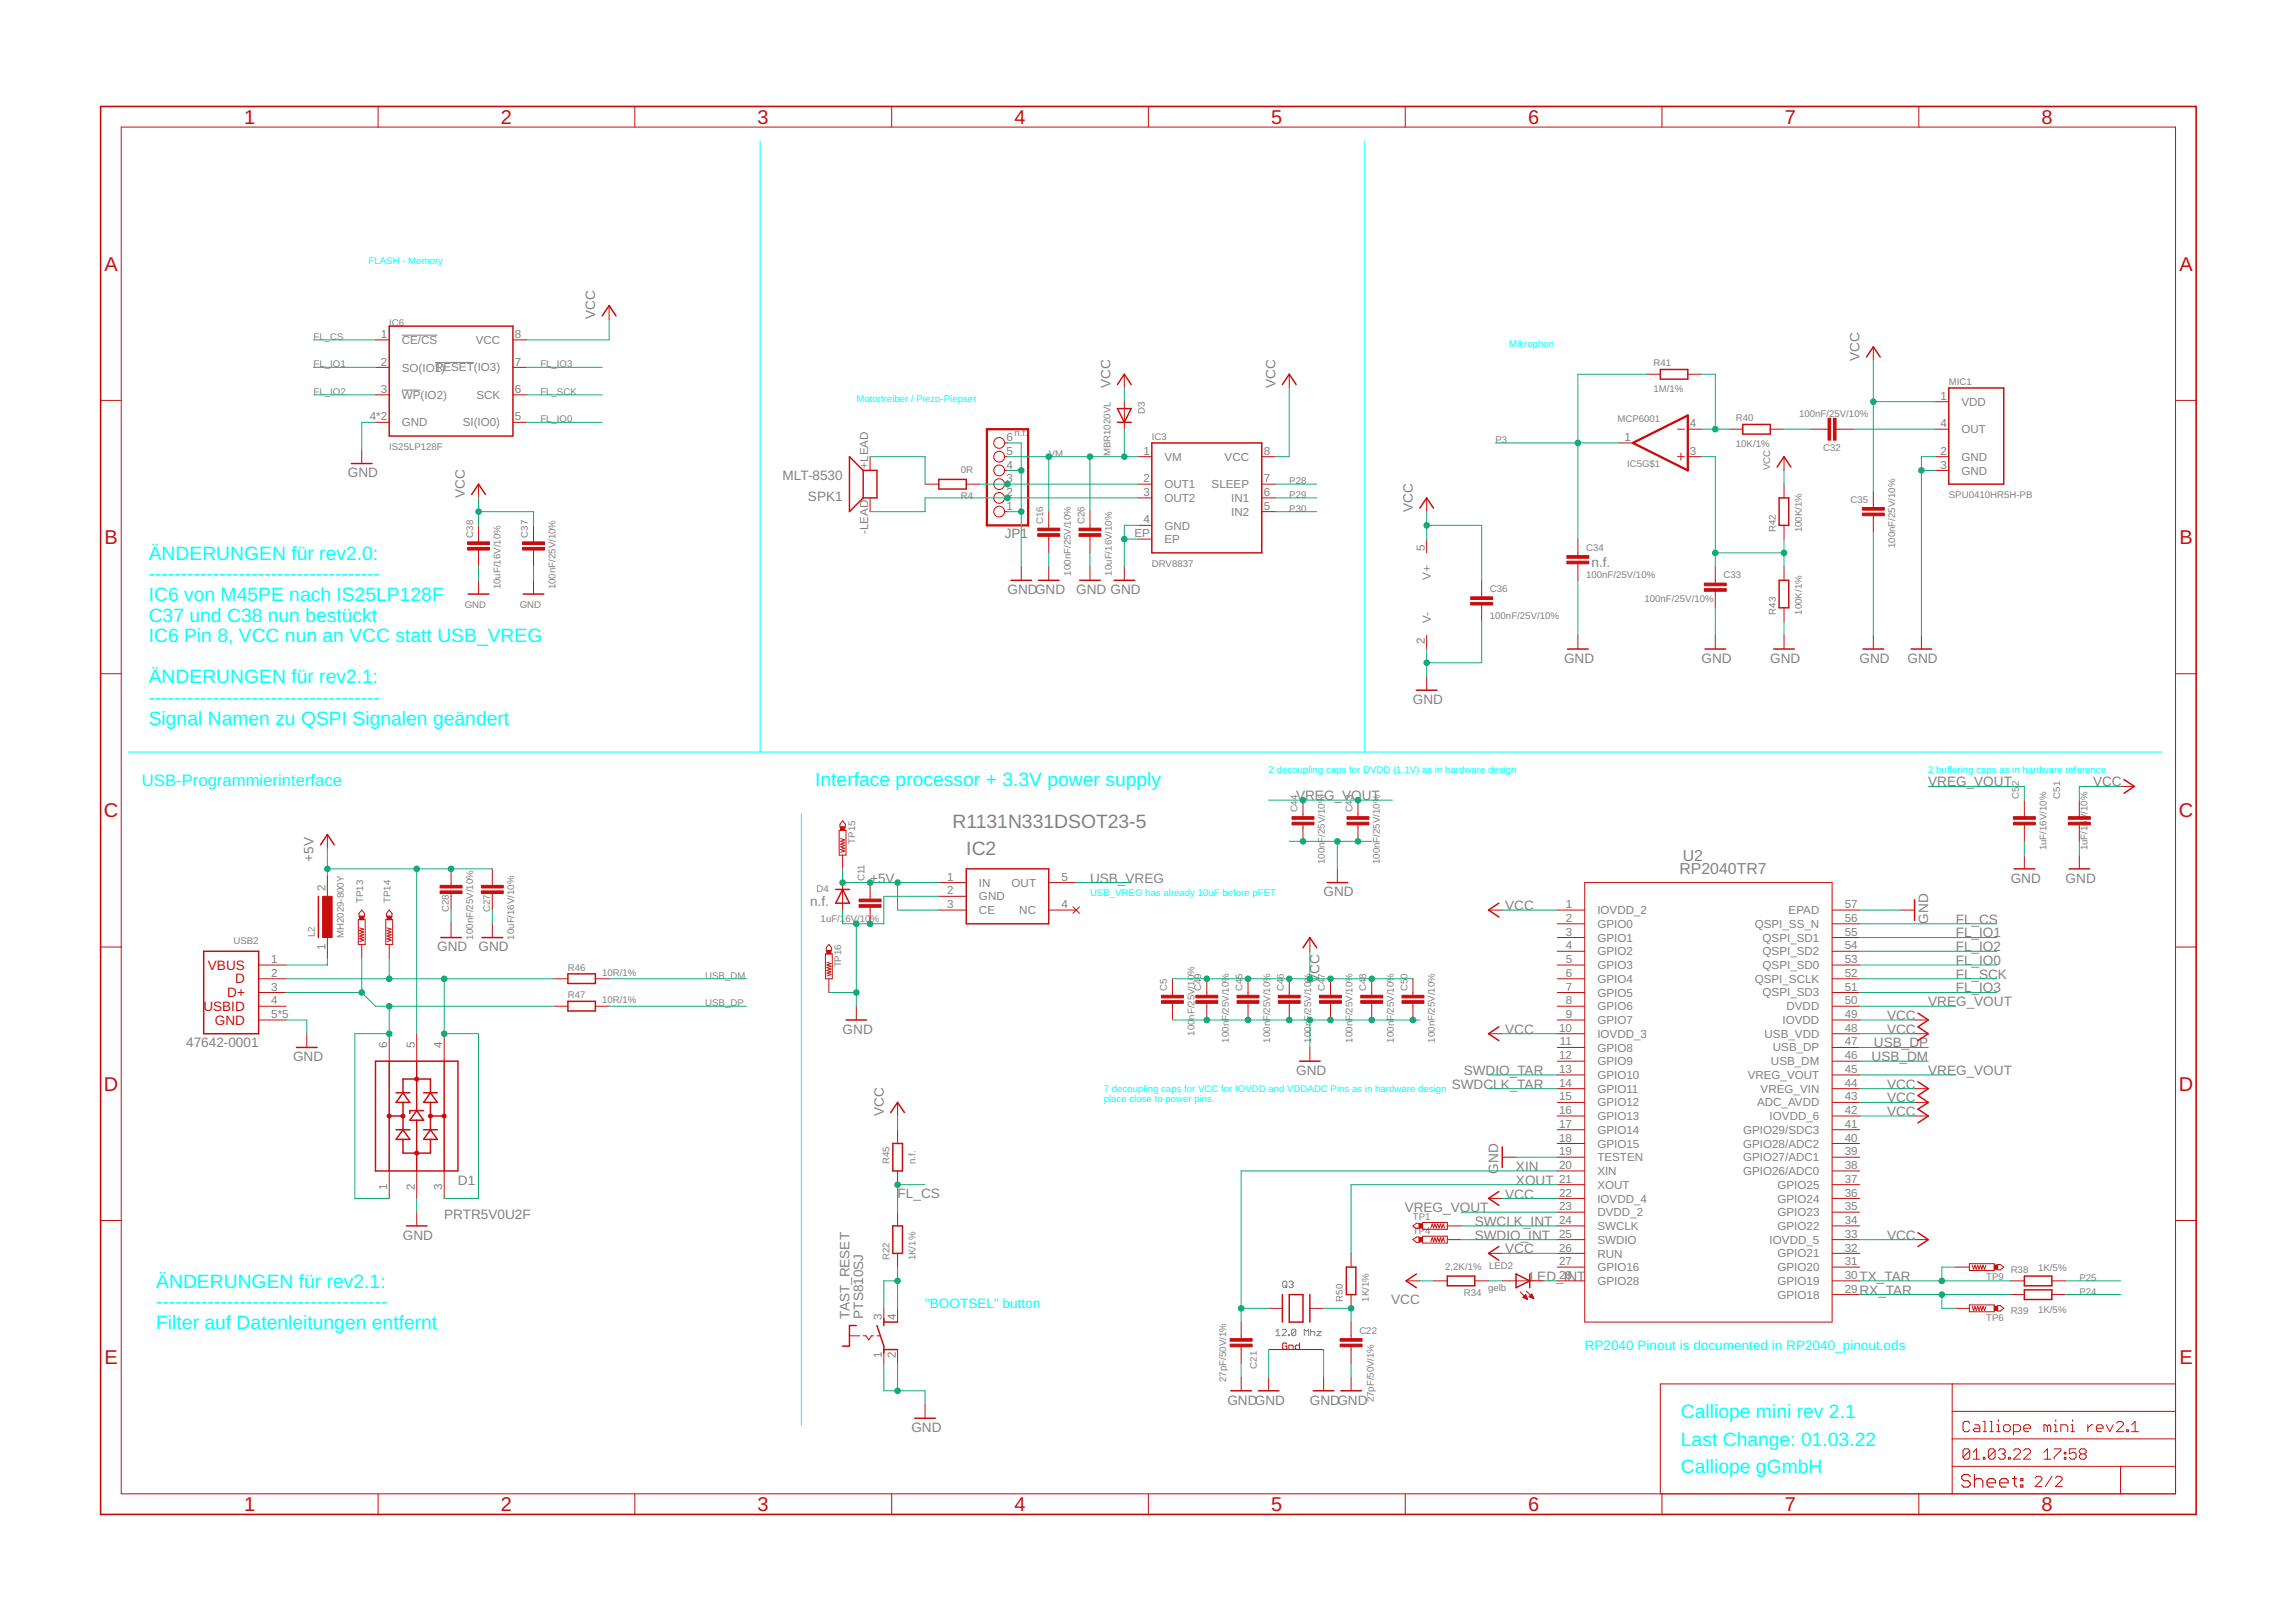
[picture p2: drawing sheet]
<svg xmlns="http://www.w3.org/2000/svg" width="297mm" height="210mm" viewBox="0 0 297 210" stroke-linecap="round" stroke-linejoin="round" font-family="sans-serif">
<defs><g id="words">
<g font-size="2.6" fill="#c90d0c">
<text x="31.6" y="16">1</text>
<text x="64.8" y="16">2</text>
<text x="98" y="16">3</text>
<text x="131.2" y="16">4</text>
<text x="164.5" y="16">5</text>
<text x="197.7" y="16">6</text>
<text x="230.9" y="16">7</text>
<text x="264.1" y="16">8</text>
<text x="13.5" y="35">A</text>
<text x="281.9" y="35">A</text>
<text x="13.5" y="70.4">B</text>
<text x="281.9" y="70.4">B</text>
<text x="13.4" y="105.8">C</text>
<text x="281.9" y="105.8">C</text>
<text x="13.4" y="141.2">D</text>
<text x="281.9" y="141.2">D</text>
<text x="13.5" y="176.5">E</text>
<text x="281.9" y="176.5">E</text>
<text x="31.6" y="195.6">1</text>
<text x="64.8" y="195.6">2</text>
<text x="98" y="195.6">3</text>
<text x="131.2" y="195.6">4</text>
<text x="164.5" y="195.6">5</text>
<text x="197.7" y="195.6">6</text>
<text x="230.9" y="195.6">7</text>
<text x="264.1" y="195.6">8</text>
</g>
<g font-size="2.5" fill="#0ff">
<text x="19.2" y="72.4">ÄNDERUNGEN für rev2.0:</text>
<text x="19.2" y="75.1">------------------------------------</text>
<text x="19.2" y="77.8">IC6 von M45PE nach IS25LP128F</text>
<text x="19.2" y="80.4">C37 und C38 nun bestückt</text>
<text x="19.2" y="83.1">IC6 Pin 8, VCC nun an VCC statt USB_VREG</text>
<text x="19.2" y="88.4">ÄNDERUNGEN für rev2.1:</text>
<text x="19.2" y="91.1">------------------------------------</text>
<text x="19.2" y="93.8">Signal Namen zu QSPI Signalen geändert</text>
<text x="105.5" y="101.8">Interface processor + 3.3V power supply</text>
<text x="20.2" y="166.6">ÄNDERUNGEN für rev2.1:</text>
<text x="20.2" y="169.3">------------------------------------</text>
<text x="20.2" y="172">Filter auf Datenleitungen entfernt</text>
<text x="217.5" y="183.5">Calliope mini rev 2.1</text>
<text x="217.5" y="187.1">Last Change: 01.03.22</text>
<text x="217.5" y="190.6">Calliope gGmbH</text>
</g>
<g font-size="2.5" fill="#808080">
<text x="123.2" y="107.1">R1131N331DSOT23-5</text>
<text x="125" y="110.7">IC2</text>
</g>
<text font-size="2.2" fill="#0ff" x="18.4" y="101.8">USB-Programmierinterface</text>
<g font-size="2.1" fill="#808080">
<text x="217.3" y="113.2">RP2040TR7</text>
<text x="217.7" y="111.4">U2</text>
</g>
<g font-size="1.8" fill="#808080">
<text x="77" y="41.3" transform="rotate(-90 77 41.3)">VCC</text>
<text x="240.6" y="46.7" transform="rotate(-90 240.6 46.7)">VCC</text>
<text x="143.7" y="50.2" transform="rotate(-90 143.7 50.2)">VCC</text>
<text x="165" y="50.2" transform="rotate(-90 165 50.2)">VCC</text>
<text x="45" y="61.8">GND</text>
<text x="60.1" y="64.4" transform="rotate(-90 60.1 64.4)">VCC</text>
<text x="101.2" y="62.1">MLT-8530</text>
<text x="104.5" y="64.8">SPK1</text>
<text x="130" y="69.7">JP1</text>
<text x="182.8" y="66.2" transform="rotate(-90 182.8 66.2)">VCC</text>
<text x="130.3" y="76.9">GNDGND</text>
<text x="139.2" y="76.9">GND GND</text>
<text x="205.9" y="73.3">n.f.</text>
<text x="202.3" y="85.8">GND</text>
<text x="220.1" y="85.8">GND</text>
<text x="229" y="85.8">GND</text>
<text x="240.6" y="85.8">GND</text>
<text x="246.8" y="85.8">GND</text>
<text x="182.8" y="91.1">GND</text>
<text x="249.5" y="101.8">VREG_VOUT</text>
<text x="270.8" y="101.8">VCC</text>
<text x="167.7" y="103.5">VREG_VOUT</text>
<text x="40.6" y="111.5" transform="rotate(-90 40.6 111.5)">+5V</text>
<text x="104.8" y="117.2">n.f.</text>
<text x="112.6" y="114.2">+5V</text>
<text x="141" y="114.2">USB_VREG</text>
<text x="171.2" y="116">GND</text>
<text x="194.7" y="117.8">VCC</text>
<text x="249.5" y="119.5" transform="rotate(-90 249.5 119.5)">GND</text>
<text x="253" y="119.5">FL_CS</text>
<text x="260.1" y="114.2">GND</text>
<text x="267.2" y="114.2">GND</text>
<text x="56.6" y="123.1">GND</text>
<text x="61.9" y="123.1">GND</text>
<text x="253" y="124.9">FL_IO0</text>
<text x="253" y="123.1">FL_IO2</text>
<text x="253" y="121.3">FL_IO1</text>
<text x="170.7" y="127.2" transform="rotate(-90 170.7 127.2)">VCC</text>
<text x="244.1" y="132">VCC</text>
<text x="249.5" y="130.2">VREG_VOUT</text>
<text x="253" y="126.7">FL_SCK</text>
<text x="253" y="128.4">FL_IO3</text>
<text x="24.1" y="135.5">47642-0001</text>
<text x="37.9" y="137.3">GND</text>
<text x="109" y="133.8">GND</text>
<text x="194.7" y="133.8">VCC</text>
<text x="242.1" y="137.3">USB_DM</text>
<text x="242.4" y="135.5">USB_DP</text>
<text x="244.1" y="133.8">VCC</text>
<text x="167.7" y="139.1">GND</text>
<text x="187.8" y="140.9">SWDCLK_TAR</text>
<text x="189.4" y="139.1">SWDIO_TAR</text>
<text x="244.1" y="140.9">VCC</text>
<text x="244.1" y="142.7">VCC</text>
<text x="249.5" y="139.1">VREG_VOUT</text>
<text x="114.3" y="144.4" transform="rotate(-90 114.3 144.4)">VCC</text>
<text x="244.1" y="144.4">VCC</text>
<text x="59.2" y="153.3">D1</text>
<text x="116.1" y="155.1">FL_CS</text>
<text x="193.8" y="151.9" transform="rotate(-90 193.8 151.9)">GND</text>
<text x="194.7" y="155.1">VCC</text>
<text x="196.1" y="153.3">XOUT</text>
<text x="196.1" y="151.5">XIN</text>
<text x="52.1" y="160.4">GND</text>
<text x="57.5" y="157.8">PRTR5V0U2F</text>
<text x="181.7" y="156.9">VREG_VOUT</text>
<text x="190.8" y="158.7">SWCLK_INT</text>
<text x="190.8" y="160.4">SWDIO_INT</text>
<text x="244.1" y="160.4">VCC</text>
<text x="194.7" y="162.2">VCC</text>
<text x="197.9" y="165.8">LED_INT</text>
<text x="240.6" y="165.8">TX_TAR</text>
<text x="240.6" y="167.5">RX_TAR</text>
<text x="109.9" y="170.7" transform="rotate(-90 109.9 170.7)">TAST_RESET</text>
<text x="111.7" y="170.7" transform="rotate(-90 111.7 170.7)">PTS810SJ</text>
<text x="180" y="168.8">VCC</text>
<text x="117.9" y="185.3">GND</text>
<text x="158.8" y="181.8">GNDGND</text>
<text x="169.5" y="181.8">GNDGND</text>
</g>
<g font-size="1.8" fill="#c90d0c">
<text x="26.9" y="125.5">VBUS</text>
<text x="26.3" y="130.8">USBID</text>
<text x="29.4" y="129">D+</text>
<text x="30.4" y="127.3">D</text>
<text x="27.8" y="132.6">GND</text>
</g>
<g font-size="1.8" fill="#0ff">
<text x="119.7" y="169.3">&quot;BOOTSEL&quot; button</text>
<text x="205" y="174.7">RP2040 Pinout is documented in RP2040_pinout.ods</text>
</g>
<g font-size="1.5" fill="#808080">
<text x="49.3" y="47.3">2</text>
<text x="49.3" y="43.7">1</text>
<text x="52" y="44.5">CE/CS</text>
<text x="61.5" y="44.5">VCC</text>
<text x="66.6" y="43.7">8</text>
<text x="66.6" y="47.3">7</text>
<text x="49.3" y="50.9">3</text>
<text x="52" y="51.6">WP(IO2)</text>
<text x="52" y="48.1">SO(IO1)</text>
<text x="56.3" y="48.1">RESET(IO3)</text>
<text x="61.6" y="51.6">SCK</text>
<text x="66.6" y="50.9">6</text>
<text x="251.1" y="51.7">1</text>
<text x="253.8" y="52.5">VDD</text>
<text x="47.8" y="54.4">4*2</text>
<text x="52" y="55.2">GND</text>
<text x="59.9" y="55.2">SI(IO0)</text>
<text x="66.6" y="54.4">5</text>
<text x="130.2" y="58.9">5</text>
<text x="130.2" y="57.1">6</text>
<text x="147.9" y="58.9">1</text>
<text x="150.7" y="59.6">VM</text>
<text x="158.4" y="59.6">VCC</text>
<text x="163.5" y="58.9">8</text>
<text x="210.2" y="57.1">1</text>
<text x="218.6" y="55.3">4</text>
<text x="218.6" y="58.9">3</text>
<text x="251.1" y="55.3">4</text>
<text x="251.1" y="58.9">2</text>
<text x="253.8" y="56.1">OUT</text>
<text x="253.8" y="59.6">GND</text>
<text x="112.3" y="60.6" transform="rotate(-90 112.3 60.6)">+LEAD</text>
<text x="130.2" y="66">1</text>
<text x="130.2" y="64.2">2</text>
<text x="130.2" y="62.4">3</text>
<text x="130.2" y="60.6">4</text>
<text x="147.9" y="62.4">2</text>
<text x="147.9" y="64.2">3</text>
<text x="150.7" y="63.2">OUT1</text>
<text x="150.7" y="65">OUT2</text>
<text x="156.8" y="63.2">SLEEP</text>
<text x="159.3" y="65">IN1</text>
<text x="163.5" y="66">5</text>
<text x="163.5" y="64.2">6</text>
<text x="163.5" y="62.4">7</text>
<text x="251.1" y="60.6">3</text>
<text x="253.8" y="61.4">GND</text>
<text x="112.3" y="69.1" transform="rotate(-90 112.3 69.1)">-LEAD</text>
<text x="146.8" y="69.5">EP</text>
<text x="147.9" y="67.7">4</text>
<text x="150.7" y="68.5">GND</text>
<text x="150.7" y="70.3">EP</text>
<text x="159.3" y="66.7">IN2</text>
<text x="184.3" y="71.3" transform="rotate(-90 184.3 71.3)">5</text>
<text x="185.1" y="75.1" transform="rotate(-90 185.1 75.1)">V+</text>
<text x="184.3" y="83.3" transform="rotate(-90 184.3 83.3)">2</text>
<text x="185.1" y="80.6" transform="rotate(-90 185.1 80.6)">V-</text>
<text x="122.6" y="114">1</text>
<text x="137.3" y="114">5</text>
<text x="42.1" y="115.2" transform="rotate(-90 42.1 115.2)">2</text>
<text x="122.6" y="115.7">2</text>
<text x="122.6" y="117.5">3</text>
<text x="126.7" y="114.7">IN</text>
<text x="126.7" y="116.5">GND</text>
<text x="126.7" y="118.3">CE</text>
<text x="130.9" y="114.7">OUT</text>
<text x="131.9" y="118.3">NC</text>
<text x="137.3" y="117.5">4</text>
<text x="202.6" y="117.5">1</text>
<text x="202.6" y="119.3">2</text>
<text x="206.7" y="118.3">IOVDD_2</text>
<text x="231.4" y="118.3">EPAD</text>
<text x="238.7" y="119.3">56</text>
<text x="238.7" y="117.5">57</text>
<text x="35.1" y="124.6">1</text>
<text x="42.1" y="122.9" transform="rotate(-90 42.1 122.9)">1</text>
<text x="202.6" y="121.1">3</text>
<text x="202.6" y="122.8">4</text>
<text x="202.6" y="124.6">5</text>
<text x="206.7" y="120.1">GPIO0</text>
<text x="206.7" y="121.9">GPIO1</text>
<text x="206.7" y="123.6">GPIO2</text>
<text x="206.7" y="125.4">GPIO3</text>
<text x="227" y="120.1">QSPI_SS_N</text>
<text x="228" y="125.4">QSPI_SD0</text>
<text x="228" y="123.6">QSPI_SD2</text>
<text x="228" y="121.8">QSPI_SD1</text>
<text x="238.7" y="124.6">53</text>
<text x="238.7" y="122.8">54</text>
<text x="238.7" y="121.1">55</text>
<text x="35.1" y="126.4">2</text>
<text x="35.1" y="128.2">3</text>
<text x="35.1" y="130">4</text>
<text x="35.1" y="131.7">5*5</text>
<text x="202.6" y="126.4">6</text>
<text x="202.6" y="128.2">7</text>
<text x="202.6" y="130">8</text>
<text x="202.6" y="131.7">9</text>
<text x="206.7" y="127.2">GPIO4</text>
<text x="206.7" y="129">GPIO5</text>
<text x="206.7" y="130.7">GPIO6</text>
<text x="227" y="127.2">QSPI_SCLK</text>
<text x="228" y="129">QSPI_SD3</text>
<text x="231.1" y="130.7">DVDD</text>
<text x="238.7" y="131.7">49</text>
<text x="238.7" y="130">50</text>
<text x="238.7" y="128.2">51</text>
<text x="238.7" y="126.4">52</text>
<text x="50.1" y="135.7" transform="rotate(-90 50.1 135.7)">6</text>
<text x="53.7" y="135.7" transform="rotate(-90 53.7 135.7)">5</text>
<text x="57.2" y="135.7" transform="rotate(-90 57.2 135.7)">4</text>
<text x="201.7" y="133.5">10</text>
<text x="201.7" y="137.1">12</text>
<text x="201.8" y="135.3">11</text>
<text x="206.7" y="132.5">GPIO7</text>
<text x="206.7" y="134.3">IOVDD_3</text>
<text x="206.7" y="136.1">GPIO8</text>
<text x="206.7" y="137.9">GPIO9</text>
<text x="228.3" y="134.3">USB_VDD</text>
<text x="229.1" y="137.8">USB_DM</text>
<text x="229.4" y="136.1">USB_DP</text>
<text x="230.6" y="132.5">IOVDD</text>
<text x="238.7" y="137.1">46</text>
<text x="238.7" y="135.3">47</text>
<text x="238.7" y="133.5">48</text>
<text x="201.7" y="138.8">13</text>
<text x="201.7" y="140.6">14</text>
<text x="201.7" y="142.4">15</text>
<text x="206.7" y="139.6">GPIO10</text>
<text x="206.7" y="141.4">GPIO11</text>
<text x="206.7" y="143.2">GPIO12</text>
<text x="226.1" y="139.6">VREG_VOUT</text>
<text x="227.3" y="143.2">ADC_AVDD</text>
<text x="227.8" y="141.4">VREG_VIN</text>
<text x="238.7" y="142.4">43</text>
<text x="238.7" y="140.6">44</text>
<text x="238.7" y="138.8">45</text>
<text x="201.7" y="144.2">16</text>
<text x="201.7" y="146">17</text>
<text x="201.7" y="147.7">18</text>
<text x="201.7" y="149.5">19</text>
<text x="206.7" y="145">GPIO13</text>
<text x="206.7" y="146.7">GPIO14</text>
<text x="206.7" y="148.5">GPIO15</text>
<text x="225.5" y="148.5">GPIO28/ADC2</text>
<text x="225.5" y="146.7">GPIO29/SDC3</text>
<text x="228.9" y="145">IOVDD_6</text>
<text x="238.7" y="149.5">39</text>
<text x="238.7" y="147.7">40</text>
<text x="238.7" y="146">41</text>
<text x="238.7" y="144.2">42</text>
<text x="50.1" y="154" transform="rotate(-90 50.1 154)">1</text>
<text x="53.7" y="154" transform="rotate(-90 53.7 154)">2</text>
<text x="57.2" y="154" transform="rotate(-90 57.2 154)">3</text>
<text x="201.7" y="151.3">20</text>
<text x="201.7" y="153.1">21</text>
<text x="201.7" y="154.8">22</text>
<text x="206.7" y="150.3">TESTEN</text>
<text x="206.7" y="152.1">XIN</text>
<text x="206.7" y="153.9">XOUT</text>
<text x="206.7" y="155.6">IOVDD_4</text>
<text x="225.5" y="152.1">GPIO26/ADC0</text>
<text x="225.5" y="150.3">GPIO27/ADC1</text>
<text x="230" y="155.6">GPIO24</text>
<text x="230" y="153.8">GPIO25</text>
<text x="238.7" y="154.8">36</text>
<text x="238.7" y="153.1">37</text>
<text x="238.7" y="151.3">38</text>
<text x="201.7" y="156.6">23</text>
<text x="201.7" y="158.4">24</text>
<text x="201.7" y="160.2">25</text>
<text x="201.7" y="162">26</text>
<text x="206.7" y="157.4">DVDD_2</text>
<text x="206.7" y="159.2">SWCLK</text>
<text x="206.7" y="161">SWDIO</text>
<text x="228.9" y="161">IOVDD_5</text>
<text x="230" y="159.2">GPIO22</text>
<text x="230" y="157.4">GPIO23</text>
<text x="238.7" y="162">32</text>
<text x="238.7" y="160.2">33</text>
<text x="238.7" y="158.4">34</text>
<text x="238.7" y="156.6">35</text>
<text x="201.7" y="163.7">27</text>
<text x="201.7" y="165.5">28</text>
<text x="206.7" y="162.7">RUN</text>
<text x="206.7" y="164.5">GPIO16</text>
<text x="206.7" y="166.3">GPIO28</text>
<text x="230" y="166.3">GPIO19</text>
<text x="230" y="164.5">GPIO20</text>
<text x="230" y="162.7">GPIO21</text>
<text x="238.7" y="167.3">29</text>
<text x="238.7" y="165.5">30</text>
<text x="238.7" y="163.7">31</text>
<text x="114.1" y="170.8" transform="rotate(-90 114.1 170.8)">3</text>
<text x="115.9" y="170.8" transform="rotate(-90 115.9 170.8)">4</text>
<text x="230" y="168.1">GPIO18</text>
<text x="114.1" y="175.7" transform="rotate(-90 114.1 175.7)">1</text>
<text x="115.9" y="175.7" transform="rotate(-90 115.9 175.7)">2</text>
</g>
<g font-size="1.2" fill="#0ff">
<text x="47.7" y="34.2">FLASH - Memory</text>
<text x="195.2" y="44.9">Mikrophon</text>
<text x="110.8" y="52">Motortreiber / Piezo-Piepser</text>
<text x="164.1" y="100">2 decoupling caps for DVDD (1.1V) as in hardware design</text>
<text x="249.5" y="100">2 buffering caps as in hardware reference</text>
<text x="141" y="116">USB_VREG has already 10uF before pFET</text>
<text x="142.8" y="141.3">7 decoupling caps for VCC for IOVDD and VDDADC Pins as in hardware design</text>
<text x="142.8" y="142.7">place close to power pins.</text>
</g>
<g font-size="1.2" fill="#808080">
<text x="40.6" y="44">FL_CS</text>
<text x="40.6" y="47.5">FL_IO1</text>
<text x="50.4" y="42.2">I</text>
<text x="50.7" y="42.2">C6</text>
<text x="69.9" y="47.5">FL_IO3</text>
<text x="213.9" y="47.4">R41</text>
<text x="40.6" y="51.1">FL_IO2</text>
<text x="69.9" y="51.1">FL_SCK</text>
<text x="148.1" y="53.6" transform="rotate(-90 148.1 53.6)">D3</text>
<text x="213.9" y="50.7">1M/1%</text>
<text x="232.7" y="53.9">100nF/25V/10%</text>
<text x="252.1" y="49.8">MIC1</text>
<text x="50.4" y="58.2">IS25LP128F</text>
<text x="69.9" y="54.7">FL_IO0</text>
<text x="131.2" y="56.4">n.f.</text>
<text x="135.7" y="59.1">VM</text>
<text x="143.7" y="59.1" transform="rotate(-90 143.7 59.1)">MBR1020VL</text>
<text x="149" y="56.9">IC3</text>
<text x="193.5" y="57.3">P3</text>
<text x="209.2" y="54.7">MCP6001</text>
<text x="224.6" y="57.9">10K/1%</text>
<text x="224.6" y="54.5">R40</text>
<text x="235.9" y="58.4">C32</text>
<text x="124.3" y="61.2">0R</text>
<text x="124.3" y="64.6">R4</text>
<text x="166.8" y="62.7">P28</text>
<text x="166.8" y="64.4">P29</text>
<text x="210.5" y="60.4">IC5G$1</text>
<text x="229" y="60.9" transform="rotate(-90 229 60.9)">VCC</text>
<text x="239.4" y="65.1">C35</text>
<text x="252.1" y="64.4">SPU0410HR5H-PB</text>
<text x="61.2" y="69.6" transform="rotate(-90 61.2 69.6)">C38</text>
<text x="68.3" y="69.6" transform="rotate(-90 68.3 69.6)">C37</text>
<text x="135" y="67.8" transform="rotate(-90 135 67.8)">C16</text>
<text x="140.3" y="67.8" transform="rotate(-90 140.3 67.8)">C26</text>
<text x="166.8" y="66.2">P30</text>
<text x="205.2" y="71.3">C34</text>
<text x="229.7" y="68.9" transform="rotate(-90 229.7 68.9)">R42</text>
<text x="233.1" y="68.9" transform="rotate(-90 233.1 68.9)">100K/1%</text>
<text x="245.2" y="70.9" transform="rotate(-90 245.2 70.9)">100nF/25V/10%</text>
<text x="64.8" y="76.3" transform="rotate(-90 64.8 76.3)">10uF/16V/10%</text>
<text x="71.9" y="76.3" transform="rotate(-90 71.9 76.3)">100nF/25V/10%</text>
<text x="138.5" y="74.5" transform="rotate(-90 138.5 74.5)">100nF/25V/10%</text>
<text x="143.9" y="74.5" transform="rotate(-90 143.9 74.5)">10uF/16V/10%</text>
<text x="149" y="73.3">DRV8837</text>
<text x="192.7" y="76.6">C36</text>
<text x="205.2" y="74.8">100nF/25V/10%</text>
<text x="212.7" y="77.9">100nF/25V/10%</text>
<text x="223" y="74.8">C33</text>
<text x="60.1" y="78.7">GND</text>
<text x="67.2" y="78.7">GND</text>
<text x="192.7" y="80.2">100nF/25V/10%</text>
<text x="229.7" y="79.5" transform="rotate(-90 229.7 79.5)">R43</text>
<text x="233.1" y="79.5" transform="rotate(-90 233.1 79.5)">100K/1%</text>
<text x="167.9" y="105.1" transform="rotate(-90 167.9 105.1)">C44</text>
<text x="175" y="105.1" transform="rotate(-90 175 105.1)">C43</text>
<text x="261.2" y="103.4" transform="rotate(-90 261.2 103.4)">C52</text>
<text x="266.5" y="103.4" transform="rotate(-90 266.5 103.4)">C51</text>
<text x="270.1" y="106.1" transform="rotate(-90 270.1 106.1)">V</text>
<text x="270.1" y="105.3" transform="rotate(-90 270.1 105.3)">/10%</text>
<text x="110.6" y="109.2" transform="rotate(-90 110.6 109.2)">TP15</text>
<text x="171.4" y="111.8" transform="rotate(-90 171.4 111.8)">100nF/25V/10%</text>
<text x="178.5" y="111.8" transform="rotate(-90 178.5 111.8)">100nF/25V/10%</text>
<text x="264.7" y="110" transform="rotate(-90 264.7 110)">1uF/16V/10%</text>
<text x="270.1" y="110" transform="rotate(-90 270.1 110)">1uF/16</text>
<text x="47" y="116.9" transform="rotate(-90 47 116.9)">TP13</text>
<text x="50.5" y="116.9" transform="rotate(-90 50.5 116.9)">TP14</text>
<text x="58.1" y="118" transform="rotate(-90 58.1 118)">C28</text>
<text x="63.4" y="118" transform="rotate(-90 63.4 118)">C27</text>
<text x="105.7" y="115.4">D4</text>
<text x="106.2" y="119.4">1uF/16V/10%</text>
<text x="111.9" y="114" transform="rotate(-90 111.9 114)">C11</text>
<text x="30.2" y="122.2">USB2</text>
<text x="40.8" y="121.3" transform="rotate(-90 40.8 121.3)">L2</text>
<text x="44.5" y="121.4" transform="rotate(-90 44.5 121.4)">MH2029-800Y</text>
<text x="61.2" y="121.6" transform="rotate(-90 61.2 121.6)">100nF/25V/10%</text>
<text x="66.5" y="121.6" transform="rotate(-90 66.5 121.6)">10uF/16V/10%</text>
<text x="73.5" y="125.6">R46</text>
<text x="108.8" y="125.2" transform="rotate(-90 108.8 125.2)">TP16</text>
<text x="73.5" y="129.2">R47</text>
<text x="77.9" y="126.3">10R/1%</text>
<text x="77.9" y="129.9">10R/1%</text>
<text x="91.2" y="126.7">USB_DM</text>
<text x="91.2" y="130.2">USB_DP</text>
<text x="151" y="128.3" transform="rotate(-90 151 128.3)">C5</text>
<text x="154.5" y="131.9" transform="rotate(-90 154.5 131.9)">nF/25V/10%</text>
<text x="155.4" y="128.3" transform="rotate(-90 155.4 128.3)">C4</text>
<text x="155.4" y="126.7" transform="rotate(-90 155.4 126.7)">9</text>
<text x="160.7" y="128.3" transform="rotate(-90 160.7 128.3)">C4</text>
<text x="160.7" y="126.7" transform="rotate(-90 160.7 126.7)">5</text>
<text x="166.1" y="128.3" transform="rotate(-90 166.1 128.3)">C4</text>
<text x="166.1" y="126.7" transform="rotate(-90 166.1 126.7)">6</text>
<text x="171.4" y="128.3" transform="rotate(-90 171.4 128.3)">C4</text>
<text x="171.4" y="126.7" transform="rotate(-90 171.4 126.7)">7</text>
<text x="176.7" y="128.3" transform="rotate(-90 176.7 128.3)">C4</text>
<text x="176.7" y="126.7" transform="rotate(-90 176.7 126.7)">8</text>
<text x="182.1" y="128.3" transform="rotate(-90 182.1 128.3)">C5</text>
<text x="182.1" y="126.7" transform="rotate(-90 182.1 126.7)">0</text>
<text x="154.5" y="134" transform="rotate(-90 154.5 134)">100</text>
<text x="159" y="134.9" transform="rotate(-90 159 134.9)">100nF/25V/10%</text>
<text x="164.3" y="134.9" transform="rotate(-90 164.3 134.9)">100nF/25V/10%</text>
<text x="169.6" y="134.9" transform="rotate(-90 169.6 134.9)">100nF/25V/10%</text>
<text x="175" y="134.9" transform="rotate(-90 175 134.9)">100nF/25V/10%</text>
<text x="180.3" y="134.9" transform="rotate(-90 180.3 134.9)">100nF/25V/10%</text>
<text x="185.6" y="134.9" transform="rotate(-90 185.6 134.9)">100nF/25V/10%</text>
<text x="115.1" y="150.7" transform="rotate(-90 115.1 150.7)">R45</text>
<text x="118.4" y="150.7" transform="rotate(-90 118.4 150.7)">n.f.</text>
<text x="182.8" y="157.9">TP1</text>
<text x="182.8" y="159.7">TP4</text>
<text x="115.1" y="163.1" transform="rotate(-90 115.1 163.1)">R22</text>
<text x="118.4" y="163.1" transform="rotate(-90 118.4 163.1)">1K/1%</text>
<text x="187" y="164.3">2,2K/1%</text>
<text x="189.4" y="167.7">R34</text>
<text x="192.5" y="167.1">gelb</text>
<text x="192.6" y="164.2">LED2</text>
<text x="257" y="165.6">TP9</text>
<text x="260.1" y="164.7">R38</text>
<text x="263.7" y="164.5">1K/5%</text>
<text x="269" y="167.5">P24</text>
<text x="269" y="165.8">P25</text>
<text x="173.7" y="168.4" transform="rotate(-90 173.7 168.4)">R50</text>
<text x="175.9" y="172.6">C22</text>
<text x="177.1" y="168.4" transform="rotate(-90 177.1 168.4)">1K/1%</text>
<text x="257" y="170.9">TP6</text>
<text x="260.1" y="170">R39</text>
<text x="263.7" y="169.9">1K/5%</text>
<text x="158.6" y="178.8" transform="rotate(-90 158.6 178.8)">27pF/50V/1%</text>
<text x="162.6" y="177.1" transform="rotate(-90 162.6 177.1)">C21</text>
<text x="177.7" y="181.5" transform="rotate(-90 177.7 181.5)">27pF/50V/1%</text>
</g>
</g></defs>
<g fill="none" stroke="#808080" stroke-width=".13">
<path d="M52 50.5h2.4M52 43.4h4.6M56.3 46.9h5M165.1 172.3l.2-.3v.8M165.1 172.8h.5M165.9 172.1l.1-.1h.3l.1 .1v.2l-.5 .5h.5M166.1 165.8h.2l.2 .1v.6l-.2 .1h-.2l-.2-.1v-.6zM166.2 166.3l.3 .3M166.7 172.7h.1v.1h-.1zM166.8 165.9l.1-.1h.3l.1 .1-.1 .3M167 166.2h.2M167.2 166.2l.1 .1-.1 .3h-.3l-.1-.1"/>
<path d="M167.6 172.1v.6l-.1 .1h-.3l-.1-.1M167.6 172.1l-.1-.1h-.3l-.1 .1v.6M167.6 172.1l-.5 .6M168.7 172.8v-.8l.3 .3 .3-.3v.8M169.5 172v.8M169.5 172.4l.2-.1h.3l.1 .1v.4M170.4 172.3h.5l-.5 .5h.5"/>
</g>
<g fill="none" stroke="#c90d0c" stroke-width=".13">
<path d="M15.7 16.4h265.8v176.9h-265.8zM48.9 13.8v2.6M82.1 13.8v2.6M115.4 13.8v2.6M148.6 13.8v2.6M181.8 13.8v2.6M215 13.8v2.6M248.2 13.8v2.6M78.8 39.5v1.8M13 51.8h2.7M46.8 58.2v1.8M48.6 51.1h1.8"/>
<path d="M48.6 54.7h1.8M48.6 47.5h1.8M48.6 44h1.8M66.4 51.1h1.7M66.4 54.7h1.7M66.4 47.5h1.7M66.4 44h1.7M112.6 59.1v1.8M130 59.1h.3M130 57.3h.3M145.5 48.4v1.8M145.5 52v3.5"/>
<path d="M147.2 59.1h1.8M163.2 59.1h1.8M166.8 48.4v1.8M209.5 57.3h1.7M213 48.4h1.8M217 59.1h.9M217 55.5h.9M217.5 58.7v.8M218.4 59.1h1.7M218.4 55.5h1.7M218.4 48.4h1.7M223.7 55.5h1.8"/>
<path d="M229 55.5h1.8M230.8 59.1v1.8M234.4 55.5h2.1M237.6 55.5h2.1M242.4 44.9v1.8M250.3 59.1h1.8M250.3 52h1.8M250.3 55.5h1.8M281.5 51.8h2.6M61.9 62.7v1.7M61.9 68v2.1M61.9 71.2v2.1"/>
<path d="M61.9 75.1v1.8M69 68v2.1M69 71.2v2.1M69 75.1v1.8M112.6 64.4v1.8M119.7 62.7h1.8M125 62.7h1.8M130 62.7h.3M130 64.4h.3M130 66.2h.3M130 60.9h.3M132.1 73.3v1.8"/>
<path d="M135.7 66.2v2.1M135.7 69.4v2.1M135.7 73.3v1.8M141 66.2v2.1M141 69.4v2.1M141 73.3v1.8M145.5 73.3v1.8M147.2 62.7h1.8M147.2 64.4h1.8M147.2 68h1.8M147.2 69.8h1.8M163.2 62.7h1.8"/>
<path d="M163.2 64.4h1.8M163.2 66.2h1.8M184.6 64.4v1.8M184.6 69.8v1.7M191.7 75.1v2.1M191.7 78.3v2.1M204.1 69.8v2.1M204.1 73v2.1M221.9 73.3v2.2M221.9 76.5v2.2M230.8 62.7v1.7M230.8 68v1.8"/>
<path d="M230.8 73.3v1.8M230.8 78.7v1.7M242.4 63.5v2.2M242.4 66.7v2.2M250.3 60.9h1.8M13 87.2h2.7M184.6 82.2v1.8M184.6 87.5v1.8M204.1 82.2v1.8M221.9 82.2v1.8M230.8 82.2v1.8M242.4 82.2v1.8"/>
<path d="M248.6 82.2v1.8M281.5 87.2h2.6M42.4 108v1.8M42.4 113.3v3.6M46.4 119h.8v3.2h-.8zM46.8 117.8l.4 .4v.4h-.8v-.4zM49.9 119h.9v3.2h-.9zM50.4 117.8l.3 .4v.4h-.7v-.4zM58.4 112.4v2.2M58.4 115.6v2.2M58.4 119.5v1.8M63.7 112.4v2.2"/>
<path d="M63.7 115.6v2.2M63.7 119.5v1.8M108.6 107.5h.9v3.2h-.9zM108.8 108.5l.5 .2-.5 .2 .5 .2-.5 .1 .5 .2-.5 .2 .5 .2-.5 .1 .5 .2-.5 .2M109 110.7v1.7M109 114.2v3.6M109 106.2l.4 .5v.3h-.7v-.3zM112.6 114.2v2.2M112.6 117.4v2.1M121.5 114.2h3.5M121.5 116h3.5M121.5 117.8h3.5"/>
<path d="M135.7 114.2h3.5M135.7 117.8h3.5M138.8 117.3l.9 .9M139.7 117.3l-.9 .9M168.6 103.5v2.2M168.6 106.7v2.2M173 112.4v1.8M175.7 103.5v2.2M175.7 106.7v2.2M192.6 117.8h1.8M201.5 117.8h3.5M201.5 119.5h3.5"/>
<path d="M205 114.2h32v56.9h-32zM237 117.8h3.6M237 119.5h3.6M245.9 117.8h1.8M261.9 103.5v2.2M261.9 106.7v2.2M261.9 110.7v1.7M269 103.5v2.2M269 106.7v2.2M269 110.7v1.7M274.3 101.8h1.8M13 122.6h2.7"/>
<path d="M33.5 124.9h3.5M33.5 126.7h3.5M33.5 128.4h3.5M33.5 130.2h3.5M33.5 132h3.5M39.7 133.8v1.8M42.4 120.4v3.6M46.5 120.1l.6 .1-.6 .2 .6 .2-.6 .2 .6 .2-.6 .1 .6 .2-.6 .2 .6 .2-.6 .2M46.8 122.2v1.8M50.1 120.1l.5 .1-.5 .2 .5 .2-.5 .2 .5 .2-.5 .1 .5 .2-.5 .2 .5 .2-.5 .2M50.4 122.2v1.8M50.4 133.8v3.5"/>
<path d="M53.9 133.8v3.5M57.5 133.8v3.5M71.7 126.7h1.8M71.7 130.2h1.8M77 126.7h1.8M77 130.2h1.8M106.8 123.4h.9v3.3h-.9zM107 124.5l.5 .2-.5 .2 .5 .2-.5 .1 .5 .2-.5 .2 .5 .2-.5 .1 .5 .2-.5 .2M107.2 122.2l.4 .5v.3h-.7v-.3zM107.2 126.7v1.7M110.8 130.2v1.8M151.7 126.7v2.1"/>
<path d="M151.7 129.9v2.1M156.1 126.7v2.1M156.1 129.9v2.1M161.5 126.7v2.1M161.5 129.9v2.1M166.8 126.7v2.1M166.8 129.9v2.1M169.5 121.3v1.8M169.5 135.6v1.7M172.1 126.7v2.1M172.1 129.9v2.1M177.5 126.7v2.1"/>
<path d="M177.5 129.9v2.1M182.8 126.7v2.1M182.8 129.9v2.1M192.6 133.8h1.8M201.5 124.9h3.5M201.5 126.7h3.5M201.5 128.4h3.5M201.5 130.2h3.5M201.5 132h3.5M201.5 121.3h3.5M201.5 123.1h3.5M201.5 133.8h3.5"/>
<path d="M201.5 135.6h3.5M201.5 137.3h3.5M201.5 139.1h3.5M237 124.9h3.6M237 126.7h3.6M237 128.4h3.6M237 130.2h3.6M237 132h3.6M237 121.3h3.6M237 123.1h3.6M237 133.8h3.6M237 135.6h3.6"/>
<path d="M237 137.3h3.6M237 139.1h3.6M247.7 132h1.8M247.7 133.8h1.8M281.5 122.6h2.6M13 157.9h2.7M50.4 151.5v3.6M53.9 151.5v3.6M53.9 156.9v1.7M57.5 151.5v3.6M116.1 142.7v1.7M116.1 146.2v1.8"/>
<path d="M116.1 151.5v1.8M116.1 156.9v1.7M182.8 158.6l.4-.3h.4v.7h-.4zM184 158.2h3.2v.9h-3.2zM184 160h3.2v.9h-3.2zM185.1 158.9l.2-.5 .2 .5 .1-.5 .2 .5 .2-.5 .2 .5 .2-.5 .1 .5 .2-.5 .2 .5M187.2 158.6h1.8M192.6 155.1h1.8M194.4 149.8h1.7M201.5 140.9h3.5M201.5 142.7h3.5M201.5 144.4h3.5"/>
<path d="M201.5 146.2h3.5M201.5 148h3.5M201.5 149.8h3.5M201.5 151.5h3.5M201.5 153.3h3.5M201.5 155.1h3.5M201.5 156.9h3.5M201.5 158.6h3.5M237 140.9h3.6M237 142.7h3.6M237 144.4h3.6M237 146.2h3.6"/>
<path d="M237 148h3.6M237 149.8h3.6M237 151.5h3.6M237 153.3h3.6M237 155.1h3.6M237 156.9h3.6M237 158.6h3.6M247.7 140.9h1.8M247.7 142.7h1.8M247.7 144.4h1.8M281.5 157.9h2.6M109.9 172.9h1.3"/>
<path d="M111.7 172.9h.3l.4 .5 .4-.5h.2M113.5 172.9h.4M114.3 169.3v1.8M114.3 174.6v1.8M116.1 162.2v1.8M116.1 169.3v1.8M116.1 174.6v1.8M160.6 171.1v2.1M160.6 174.3v2.1M160.6 178.2v1.8M164.1 169.3h1.8M164.1 174.6h7.1"/>
<path d="M164.1 178.2v1.8M166.5 173.9l-.2-.1h-.2l-.2 .1v.6l.2 .1h.2l.2-.1v-.3h-.3M166.8 174.6v-.5h.4l.1 .1v.4M168.1 173.8v.8h-.4l-.1-.1v-.3l.1-.1h.4M169.5 169.3h1.7M171.2 178.2v1.8M174.8 162.2v1.8M174.8 167.5v1.8M174.8 171.1v2.1M174.8 174.3v2.1M174.8 178.2v1.8M181.9 165.8h1.8"/>
<path d="M182.8 160.4l.4-.3h.4v.7h-.4zM185.1 160.7l.2-.5 .2 .5 .1-.5 .2 .5 .2-.5 .2 .5 .2-.5 .1 .5 .2-.5 .2 .5M185.5 165.8h1.7M187.2 160.4h1.8M190.8 165.8h1.8M192.6 162.2h1.8M194.4 165.8h5.3M196.7 167.2l.9 1M197 167.9l.6 .3M197 167.9l.4-.4 .2 .7M197 167.9h.5M197.1 167.8h.4"/>
<path d="M197.2 168h.3M197.2 167.7h.3M197.3 167.7h.1M197.3 167.6h.1M197.4 168h.2M197.5 167.1l.9 1M197.5 168.1h.1M197.8 167.8h.5M197.9 167.7h.4M198 167.7h.3M198 167.9h.4M198 167.6h.2"/>
<path d="M198.1 167.5h.1M198.2 167.4l.2 .7-.6-.3zM198.2 168h.2M198.4 168h.1M201.5 160.4h3.5M201.5 162.2h3.5M201.5 164h3.5M201.5 165.8h3.5M237 160.4h3.6M237 162.2h3.6M237 164h3.6M237 165.8h3.6"/>
<path d="M237 167.5h3.6M247.7 160.4h1.8M252.6 179.1v14.2M253 164h1.8M253 169.3h1.8M254.8 163.5h3.2v.9h-3.2zM254.8 168.9h3.2v.9h-3.2zM255.1 169.1l.2 .5 .2-.5 .2 .5 .2-.5 .1 .5 .2-.5 .2 .5 .2-.5 .2 .5 .1-.5M255.1 163.7l.2 .6 .2-.6 .2 .6 .2-.6 .1 .6 .2-.6 .2 .6 .2-.6 .2 .6 .1-.6M258.4 163.6h.4l.4 .4-.4 .3h-.4zM258.4 169h.4l.4 .3-.4 .4h-.4zM260.1 165.8h1.8"/>
<path d="M260.1 167.5h1.8M265.5 165.8h1.7M265.5 167.5h1.7M281.5 179.1h-66.7v14.2M48.9 193.3v2.7M82.1 193.3v2.7M115.4 193.3v2.7M119.7 181.8v1.7M148.6 193.3v2.7M181.8 193.3v2.7M215 193.3v2.7M248.2 193.3v2.7"/>
<path d="M252.6 189.8h28.9M252.6 186.2h28.9M252.6 182.6h28.9M254.8 184.2l-.2-.3h-.4l-.2 .3v.8l.2 .3h.4l.2-.3M254.8 187.7l-.2-.2h-.4l-.2 .2v.9M254.8 187.7v.9l-.2 .2h-.4l-.2-.2M254.8 187.7l-.8 .9M255.3 188.8h.8M255.3 187.9l.4-.4v1.3M255.5 184.4h.4l.2 .2v.7h-.6l-.2-.3 .2-.2h.6M256.6 183.9h.2v1.4M256.6 185.3h.4"/>
<path d="M256.6 188.6h.2v.2h-.2zM257.5 183.9h.2v1.4M257.5 185.3h.4M258.1 187.7l-.2-.2h-.4l-.3 .2v.9M258.1 187.7v.9l-.2 .2h-.4l-.3-.2M258.1 187.7l-.9 .9M258.3 185.3h.5M258.3 184.4h.3v.9M258.6 183.7v.2M258.6 187.7l.2-.2h.4l.2 .2v.2l-.2 .3M259 188.2h.2M259.2 184.6l.2-.2h.5l.2 .2v.4l-.2 .3h-.5l-.2-.3z"/>
<path d="M259.2 188.2l.2 .2v.2l-.2 .2h-.4l-.2-.2M259.8 188.6h.3v.2h-.3zM260.5 185.3h.7l.2-.3v-.4l-.2-.2h-.7v1.3M260.5 187.7l.2-.2h.5l.2 .2v.2l-.9 .9h.9M261.8 184.8h.9v-.2l-.2-.2h-.5l-.2 .2v.4l.2 .3h.5M261.8 187.7l.2-.2h.5l.2 .2v.2l-.9 .9h.9M263.3 191.3l.2-.2h.4l.3 .2v.2l-.9 .9h.9M264.4 187.9l.5-.4v1.3M264.4 188.8h.9M264.9 184.6l-.3-.2h-.2v.9M264.9 184.6v.7M264.9 184.6l.2-.2 .2 .2v.7"/>
<path d="M265.5 191.1l-.9 1.3M265.7 185.3h.5M265.7 184.4h.3v.9M265.7 187.5h.9v.2l-.9 .9v.2M265.9 191.3l.2-.2h.5l.2 .2v.2l-.9 .9h.9M266 183.7v.2M266.6 185.3v-.9h.7l.2 .2v.7M267.1 188.6h.2v.2h-.2zM267.1 187.9h.2v.3h-.2zM267.9 185.3h.5M267.9 184.4h.2v.9M268.1 183.7v.2"/>
<path d="M268.6 187.5h-.9v.7l.4-.3h.3l.2 .3v.4l-.2 .2h-.5l-.2-.2M269.2 188.2l-.2-.3v-.2l.2-.2h.5l.2 .2v.2l-.2 .3M269.2 188.2l-.2 .2v.2l.2 .2h.5l.2-.2v-.2l-.2-.2M269.2 188.2h.5M270.1 184.4v.9M270.8 184.4h-.2l-.5 .4M271.2 184.8h.9v-.2l-.2-.2h-.5l-.2 .2v.4l.2 .3h.5M272.5 184.4l.4 .9 .5-.9M273.8 184.2l.2-.3h.5l.2 .3v.2l-.9 .9h.9M274.3 189.8v3.5M275.1 185h.3v.3h-.3zM275.8 185.3h.9"/>
<path d="M275.8 184.4l.4-.5v1.4"/>
<circle cx="129.3" cy="59.1" r=".7"/>
<circle cx="129.3" cy="57.3" r=".7"/>
<circle cx="129.3" cy="62.7" r=".7"/>
<circle cx="129.3" cy="60.9" r=".7"/>
<circle cx="129.3" cy="66.2" r=".7"/>
<circle cx="129.3" cy="64.4" r=".7"/>
</g>
<path d="M254.9 191.1l-.3-.3h-.5l-.3 .3v.2l.3 .3h.5l.3 .3v.3l-.3 .2h-.5l-.3-.2M255.4 191.6l.3-.3h.5l.3 .3v.8M255.4 190.8v1.6M257.1 191.9h1.1v-.3l-.3-.3h-.6l-.2 .3v.6l.2 .2h.6M258.7 191.9h1.1v-.3l-.3-.3h-.5l-.3 .3v.6l.3 .2h.5M260.3 191.3h.6M260.6 191.1v1.1l.3 .2M261.4 191.3h.3v.3h-.3zM261.4 192.2h.3v.2h-.3z" fill="none" stroke="#c90d0c" stroke-width=".15"/>
<path d="M13 13.8h271.1v182.2h-271.1z" fill="none" stroke="#c90d0c" stroke-width=".21"/>
<g fill="none" stroke="#c90d0c" stroke-width=".19">
<path d="M45.5 60h2.6M50.4 42.2h16v14.2h-16zM77.9 40.9l.9-1.4 .9 1.4M144.6 52.9h1.7l-.8 1.8zM144.6 54.7h1.7M144.6 49.8l.9-1.4 .8 1.4M149 57.3h14.2v14.2h-14.2zM165.9 49.8l.9-1.4 .9 1.4M214.8 47.8h3.6v1.3h-3.6zM225.5 54.9h3.5v1.3h-3.5zM241.5 46.2l.9-1.3 .8 1.3M252.1 50.2h7.1v12.5h-7.1z"/>
<path d="M60.6 76.9h2.6M61 64l.9-1.3 .9 1.3M67.7 76.9h2.7M111.7 60.9h1.8v3.5h-1.8M111.7 60.9v3.5M111.7 60.9l-1.8-1.8v7.1l1.8-1.8M121.5 62h3.5v1.3h-3.5zM130.8 75.1h2.7M134.3 75.1h2.7M139.7 75.1h2.6M144.1 75.1h2.7M183.7 65.8l.9-1.4 .9 1.4"/>
<path d="M229.9 60.4l.9-1.3 .9 1.3M230.2 75.1h1.2v3.6h-1.2zM230.2 64.4h1.2v3.6h-1.2zM183.2 89.3h2.7M202.8 84h2.7M220.6 84h2.6M229.5 84h2.6M241 84h2.7M247.2 84h2.7M41.2 116v5.3M41.5 109.3l.9-1.3 .8 1.3M108.1 115.1h1.8"/>
<path d="M109 115.1l.9 1.8h-1.8zM125 112.4h10.7v7.1h-10.7zM171.7 114.2h2.6M193.9 116.9l-1.3 .9 1.3 .9M247.7 116.4v2.7M260.6 112.4h2.6M267.7 112.4h2.6M274.8 100.9l1.3 .9-1.3 .9M26.4 123.1h7.1v10.7h-7.1zM38.4 135.6h2.6M48.6 137.3h10.6v14.2h-10.6zM50.4 137.3v14.2"/>
<path d="M53.9 137.3v6.4M57 121.3h2.7M57.5 137.3v14.2M62.4 121.3h2.6M73.5 126h3.5v1.3h-3.5zM73.5 129.6h3.5v1.2h-3.5zM109.5 132h2.6M168.1 137.3h2.7M168.6 122.7l.9-1.4 .8 1.4M193.9 132.9l-1.3 .9 1.3 .9M248.1 140l1.4 .9-1.4 .9 1.4 .9-1.4 .8 1.4 .9-1.4 .9M248.1 131.1l1.4 .9-1.4 .9 1.4 .9-1.4 .9"/>
<path d="M50.4 144.4h1.7M51.2 141.4h1.8M51.2 146.2h1.8M52.1 141.4v-1.8h3.6v1.8M52.1 142.7v3.5M52.1 147.4v1.8h3.6v-1.8M52.1 141.4l.9 1.3h-1.8zM52.1 146.2l.9 1.2h-1.8zM52.6 158.6h2.6M53.9 145v6.5M53.9 143.7l.9 1.3h-1.8zM54.8 141.4h1.8"/>
<path d="M54.8 143.7h-1.8v.4M54.8 146.2h1.8M55.7 144.4h1.8M55.7 141.4l.9 1.3h-1.8zM55.7 142.7v3.5M55.7 146.2l.9 1.2h-1.8zM115.2 144l.9-1.3 .9 1.3M115.5 148h1.3v3.5h-1.3zM115.5 158.6h1.3v3.6h-1.3zM193.9 154.2l-1.3 .9 1.3 .9M194.4 148.4v2.7M248.1 159.5l1.4 .9-1.4 .9"/>
<path d="M110.8 171.5h-.9v2.7h-.9M113.5 171.5l.8 2.7v.9M114.3 171.1h1.8M114.3 170.6v.9M114.3 174.6h1.8M159.2 180h2.7M162.8 180h2.7M165.9 167.5v3.6M166.8 167.5h1.8v3.6h-1.8zM169.5 167.5v3.6M169.9 180h2.7M173.5 180h2.6"/>
<path d="M174.2 164h1.2v3.5h-1.2zM183.2 164.9l-1.3 .9 1.3 .8M187.2 165.1h3.6v1.3h-3.6zM193.9 161.3l-1.3 .9 1.3 .9M196.1 164.9l1.8 .9-1.8 .8zM197.9 164.9v1.7M261.9 165.1h3.6v1.3h-3.6zM261.9 166.9h3.6v1.3h-3.6zM118.3 183.5h2.7"/>
</g>
<g fill="#c90d0c" stroke="#c90d0c" stroke-width=".13">
<path d="M46.5 118.6h.6v.4h-.6z"/>
<path d="M50.1 118.6h.5v.4h-.5z"/>
<path d="M134.3 69.1h2.8v.3h-2.8z"/>
<path d="M134.3 68.3h2.8v.4h-2.8z"/>
<path d="M139.6 69.1h2.8v.3h-2.8z"/>
<path d="M139.6 68.3h2.8v.4h-2.8z"/>
<path d="M237.2 54.1h.3v2.9h-.3z"/>
<path d="M236.5 54.1h.3v2.9h-.3z"/>
<path d="M220.5 76.2h2.8v.3h-2.8z"/>
<path d="M220.5 75.5h2.8v.3h-2.8z"/>
<path d="M202.7 72.6h2.8v.4h-2.8z"/>
<path d="M202.7 71.9h2.8v.3h-2.8z"/>
<path d="M67.6 70.8h2.8v.4h-2.8z"/>
<path d="M67.6 70.1h2.8v.4h-2.8z"/>
<path d="M60.5 70.8h2.8v.4h-2.8z"/>
<path d="M60.5 70.1h2.8v.4h-2.8z"/>
<path d="M62.3 115.3h2.8v.3h-2.8z"/>
<path d="M62.3 114.6h2.8v.3h-2.8z"/>
<path d="M56.9 115.3h2.9v.3h-2.9z"/>
<path d="M56.9 114.6h2.9v.3h-2.9z"/>
<path d="M41.7 116h1.3v5.3h-1.3z"/>
<path d="M240.9 66.4h2.9v.3h-2.9z"/>
<path d="M240.9 65.7h2.9v.3h-2.9z"/>
<path d="M190.3 78h2.8v.3h-2.8z"/>
<path d="M190.3 77.2h2.8v.4h-2.8z"/>
<path d="M159.2 173.9h2.8v.4h-2.8z"/>
<path d="M159.2 173.2h2.8v.4h-2.8z"/>
<path d="M173.4 173.9h2.8v.4h-2.8z"/>
<path d="M173.4 173.2h2.8v.4h-2.8z"/>
<path d="M258 169h.4v.6h-.4z"/>
<path d="M258 163.7h.4v.6h-.4z"/>
<path d="M183.6 158.4h.4v.5h-.4z"/>
<path d="M183.6 160.1h.4v.6h-.4z"/>
<path d="M108.7 107h.6v.4h-.6z"/>
<path d="M107 123h.5v.4h-.5z"/>
<path d="M167.2 106.4h2.8v.3h-2.8z"/>
<path d="M167.2 105.7h2.8v.3h-2.8z"/>
<path d="M174.3 106.4h2.8v.3h-2.8z"/>
<path d="M174.3 105.7h2.8v.3h-2.8z"/>
<path d="M160 129.5h2.9v.3h-2.9z"/>
<path d="M160 128.8h2.9v.3h-2.9z"/>
<path d="M165.4 129.5h2.8v.3h-2.8z"/>
<path d="M165.4 128.8h2.8v.3h-2.8z"/>
<path d="M170.7 129.5h2.8v.3h-2.8z"/>
<path d="M170.7 128.8h2.8v.3h-2.8z"/>
<path d="M176 129.5h2.9v.3h-2.9z"/>
<path d="M176 128.8h2.9v.3h-2.9z"/>
<path d="M154.7 129.5h2.8v.3h-2.8z"/>
<path d="M154.7 128.8h2.8v.3h-2.8z"/>
<path d="M181.4 129.5h2.8v.3h-2.8z"/>
<path d="M181.4 128.8h2.8v.3h-2.8z"/>
<path d="M267.6 106.4h2.8v.3h-2.8z"/>
<path d="M267.6 105.7h2.8v.3h-2.8z"/>
<path d="M260.5 106.4h2.8v.3h-2.8z"/>
<path d="M260.5 105.7h2.8v.3h-2.8z"/>
<path d="M111.1 117.1h2.9v.3h-2.9z"/>
<path d="M111.1 116.4h2.9v.3h-2.9z"/>
<path d="M150.3 129.5h2.8v.3h-2.8z"/>
<path d="M150.3 128.8h2.8v.3h-2.8z"/>
</g>
<path d="M127.7 55.5h5.3v12.5h-5.3zM211.2 57.3l7.2-3.5v7.1z" fill="none" stroke="#c90d0c" stroke-width=".3"/>
<g fill="#c90d0c" stroke="#c90d0c" stroke-width=".13">
<path d="M50.1 144.3l.2-.1 .3 .1v.3l-.2 .1-.3-.1v-.2h.2v-.1l.1 .1v.1l-.3-.1z" fill-rule="evenodd"/>
<path d="M51.9 144.3l.1-.1 .3 .1v.3l-.1 .1-.3-.1v-.2h.1l.1-.1 .1 .1v.1l-.3-.1z" fill-rule="evenodd"/>
<path d="M53.7 139.5l.1-.1 .3 .1v.3l-.3 .1-.2-.3h.2h.1h.1l-.1 .1-.3-.1z" fill-rule="evenodd"/>
<path d="M53.7 149.1l.3-.1 .1 .1v.3l-.1 .1-.3-.1-.1-.2h.2l.1-.1 .1 .1-.1 .1-.3-.1z" fill-rule="evenodd"/>
<path d="M55.5 144.3l.1-.1 .3 .1v.3l-.1 .1-.3-.1-.1-.2h.2v-.1l.2 .1-.1 .1-.3-.1z" fill-rule="evenodd"/>
<path d="M57.3 144.3l.1-.1 .3 .1v.3l-.1 .1-.3-.1-.1-.2h.2v-.1l.2 .1-.1 .1-.3-.1z" fill-rule="evenodd"/>
</g>
<g fill="none" stroke="#0dab76" stroke-width=".13">
<path d="M40.6 44h8M40.6 51.1h8M40.6 47.5h8M48.6 54.7h-1.8v3.5M68.1 54.7h9.8M68.1 51.1h9.8M68.1 47.5h9.8M78.8 41.3v2.7h-10.7M112.6 59.1h7.1v3.6M130.3 57.3h1.8v16M130.3 59.1h16.9M135.7 59.1v7.1"/>
<path d="M141 59.1v7.1M145.5 50.2v1.8M145.5 55.5v3.6M166.8 50.2v8.9h-1.8M193.5 57.3h16M213 48.4h-8.9v21.4M220.1 48.4h1.8v7.1M220.1 59.1h1.8v14.2M220.1 55.5h3.6M230.8 55.5h3.6M239.7 55.5h10.6M242.4 46.7v16.8"/>
<path d="M242.4 52h7.9M250.3 59.1h-1.7v23.1M61.9 66.2h7.1v1.8M61.9 64.4v3.6M61.9 73.3v1.8M69 73.3v1.8M126.8 62.7h20.4M130.3 66.2h1.8M130.3 60.9h1.8M135.7 71.5v1.8M141 71.5v1.8M145.5 69.8h1.7"/>
<path d="M147.2 68h-1.7v5.3M147.2 64.4h-27.5v1.8h-7.1M165 66.2h5.3M165 62.7h5.3M165 64.4h5.3M184.6 68h7.1v7.1M184.6 66.2v3.6M204.1 75.1v7.1M221.9 78.7v3.5M221.9 71.5h8.9M230.8 60.9v1.8M230.8 69.8v3.5"/>
<path d="M242.4 68.9v13.3M248.6 60.9h1.7M184.6 84v3.5M191.7 80.4v5.4h-7.1M230.8 80.4v1.8M42.4 109.8v3.5M42.4 112.4h21.3M53.9 112.4v21.4M58.4 117.8v1.7M63.7 117.8v1.7M109 112.4v1.8h12.5M110.8 119.5v10.7"/>
<path d="M116.1 114.2v3.6h5.4M121.5 116h-7.2v3.5h-5.3v-1.7M139.2 114.2h7.1M164.1 103.5h16M166.8 108.9h10.7M173 108.9v3.5M194.4 117.8h7.1M240.6 119.5h17.7M240.6 117.8h5.3M249.5 101.8h12.4v1.7M261.9 108.9v1.8M269 108.9v1.8"/>
<path d="M274.3 101.8h-5.3v1.7M37 132h2.7v1.8M37 128.4h9.8M37 126.7h34.7M42.4 124v.9h-5.4M46.8 124v4.4M46.8 128.4l1.8 1.8h23.1M50.4 130.2v3.6h-4.5v21.3h4.5M50.4 124v2.7M57.5 126.7v7.1h4.4v21.3h-4.4M78.8 126.7h17.8M78.8 130.2h17.8"/>
<path d="M107.2 128.4h3.6M151.7 132h32M151.7 126.7h31.1M169.5 123.1v3.6M169.5 132v3.6M192.6 139.1h8.9M194.4 133.8h7.1M240.6 132h7.1M240.6 128.4h17.7M240.6 133.8h7.1M240.6 126.7h17.7M240.6 137.3h8.9"/>
<path d="M240.6 130.2h12.4M240.6 135.6h8.9M240.6 124.9h17.7M240.6 123.1h17.7M240.6 121.3h17.7M240.6 139.1h12.4M53.9 155.1v1.8M116.1 144.4v1.8M119.7 153.3h-3.6v3.6M189 158.6h12.5M189 156.9h12.5M192.6 140.9h8.9"/>
<path d="M194.4 155.1h7.1M196.1 149.8h5.4M201.5 153.3h-26.7v8.9M201.5 151.5h-40.9v19.6M240.6 144.4h7.1M240.6 140.9h7.1M240.6 142.7h7.1M114.3 176.4v3.6h5.4v1.8M116.1 165.8h-1.8v3.5M116.1 164v5.3M116.1 176.4v3.6M160.6 176.4v1.8"/>
<path d="M160.6 169.3h3.5M164.1 174.6v3.6M171.2 169.3h3.6v1.8M171.2 174.6v3.6M174.8 176.4v1.8M183.7 165.8h1.8M189 160.4h12.5M192.6 165.8h1.8M194.4 162.2h7.1M199.7 165.8h1.8M240.6 160.4h7.1M240.6 165.8h19.5"/>
<path d="M240.6 167.5h19.5M251.2 167.5v1.8h1.8M253 164h-1.8v1.8M267.2 165.8h7.1M267.2 167.5h7.1"/>
</g>
<g fill="#0dab76" stroke="#0dab76" stroke-width=".13">
<circle cx="145.5" cy="69.8" r=".36"/>
<circle cx="132.1" cy="66.2" r=".36"/>
<circle cx="132.1" cy="60.9" r=".36"/>
<circle cx="248.6" cy="60.9" r=".36"/>
<circle cx="184.6" cy="85.8" r=".36"/>
<circle cx="110.8" cy="128.4" r=".36"/>
<circle cx="112.6" cy="119.5" r=".36"/>
<circle cx="110.8" cy="119.5" r=".36"/>
<circle cx="173" cy="108.9" r=".36"/>
<circle cx="168.6" cy="108.9" r=".36"/>
<circle cx="175.7" cy="108.9" r=".36"/>
<circle cx="116.1" cy="180" r=".36"/>
<circle cx="161.5" cy="132" r=".36"/>
<circle cx="166.8" cy="132" r=".36"/>
<circle cx="172.1" cy="132" r=".36"/>
<circle cx="177.5" cy="132" r=".36"/>
<circle cx="182.8" cy="132" r=".36"/>
<circle cx="169.5" cy="132" r=".36"/>
<circle cx="156.1" cy="132" r=".36"/>
<circle cx="242.4" cy="52" r=".36"/>
<circle cx="184.6" cy="68" r=".36"/>
<circle cx="61.9" cy="66.2" r=".36"/>
<circle cx="161.5" cy="126.7" r=".36"/>
<circle cx="166.8" cy="126.7" r=".36"/>
<circle cx="172.1" cy="126.7" r=".36"/>
<circle cx="177.5" cy="126.7" r=".36"/>
<circle cx="169.5" cy="126.7" r=".36"/>
<circle cx="156.1" cy="126.7" r=".36"/>
<circle cx="204.1" cy="57.3" r=".36"/>
<circle cx="145.5" cy="59.1" r=".36"/>
<circle cx="135.7" cy="59.1" r=".36"/>
<circle cx="141" cy="59.1" r=".36"/>
<circle cx="130.3" cy="62.7" r=".36"/>
<circle cx="130.3" cy="64.4" r=".36"/>
<circle cx="230.8" cy="71.5" r=".36"/>
<circle cx="221.9" cy="71.5" r=".36"/>
<circle cx="221.9" cy="55.5" r=".36"/>
<circle cx="116.1" cy="153.3" r=".36"/>
<circle cx="42.4" cy="112.4" r=".36"/>
<circle cx="58.4" cy="112.4" r=".36"/>
<circle cx="53.9" cy="112.4" r=".36"/>
<circle cx="116.1" cy="114.2" r=".36"/>
<circle cx="112.6" cy="114.2" r=".36"/>
<circle cx="109" cy="114.2" r=".36"/>
<circle cx="46.8" cy="128.4" r=".36"/>
<circle cx="50.4" cy="133.8" r=".36"/>
<circle cx="50.4" cy="130.2" r=".36"/>
<circle cx="168.6" cy="103.5" r=".36"/>
<circle cx="175.7" cy="103.5" r=".36"/>
<circle cx="174.8" cy="169.3" r=".36"/>
<circle cx="160.6" cy="169.3" r=".36"/>
<circle cx="251.2" cy="165.8" r=".36"/>
<circle cx="251.2" cy="167.5" r=".36"/>
<circle cx="116.1" cy="165.8" r=".36"/>
<circle cx="50.4" cy="126.7" r=".36"/>
<circle cx="57.5" cy="133.8" r=".36"/>
<circle cx="57.5" cy="126.7" r=".36"/>
</g>
<path d="M98.3 18.2v79.1M176.6 18.2v79.1M16.6 97.3h263.1M103.7 105.3v79.1" fill="none" stroke="#0ff" stroke-width=".13"/>
<use href="#words"/>
</svg>
